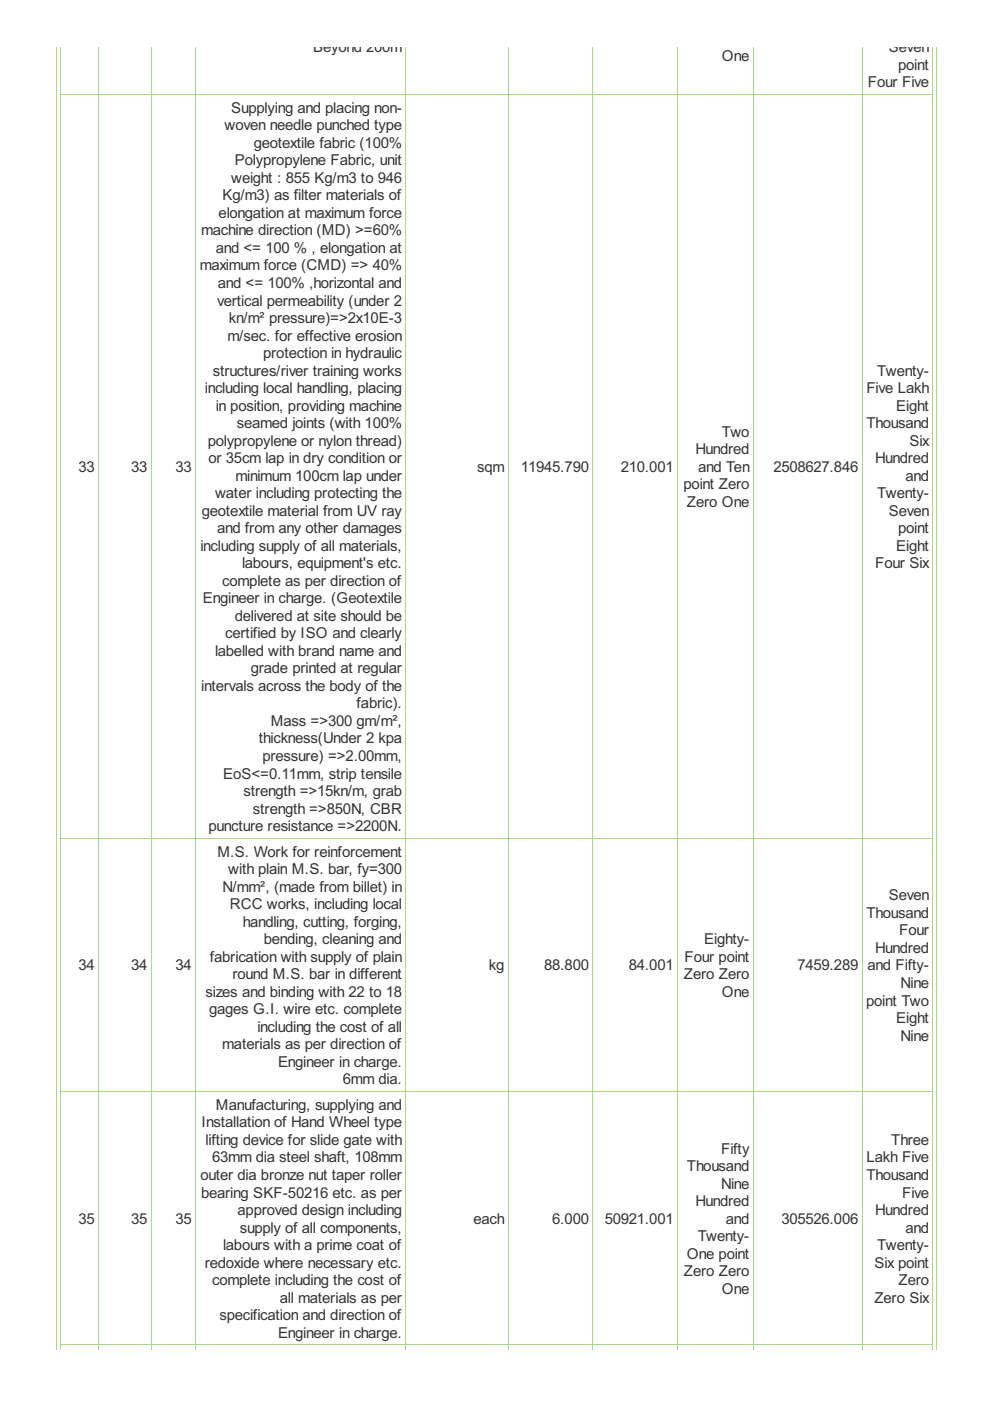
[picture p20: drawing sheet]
<svg xmlns="http://www.w3.org/2000/svg" width="210mm" height="297mm" viewBox="0 0 210 297" stroke-linecap="round" stroke-linejoin="round" font-family="sans-serif">
<defs><g id="words">
<g font-size="3.6" fill="#333">
<text x="66.4" y="11.1">Beyond 200m</text>
<text x="188.5" y="11.1">Seven</text>
<text x="153" y="12.9">One</text>
<text x="190.4" y="14.8">point</text>
<text x="49" y="23.9">Supplying and placing non-</text>
<text x="184" y="18.5">Four Five</text>
<text x="47.6" y="27.6">woven needle punched type</text>
<text x="49.8" y="35.1">Polypropylene Fabric, unit</text>
<text x="53.8" y="31.3">geotextile fabric (100%</text>
<text x="49" y="38.8">weight : 855 Kg/m3 to 946</text>
<text x="46.4" y="46.2">elongation at maximum force</text>
<text x="47.2" y="42.5">Kg/m3) as filter materials of</text>
<text x="42.6" y="49.9">machine direction (MD) &gt;=60%</text>
<text x="45.7" y="53.6">and &lt;= 100 % , elongation at</text>
<text x="42.3" y="57.3">maximum force (CMD) =&gt; 40%</text>
<text x="46.1" y="64.8">vertical permeability (under 2</text>
<text x="46.2" y="61.1">and &lt;= 100% ,horizontal and</text>
<text x="48.5" y="68.5">kn/m² pressure)=&gt;2x10E-3</text>
<text x="48.2" y="72.2">m/sec. for effective erosion</text>
<text x="55.8" y="75.9">protection in hydraulic</text>
<text x="43.4" y="83.3">including local handling, placing</text>
<text x="45.1" y="79.6">structures/river training works</text>
<text x="183.7" y="83.3">Five Lakh</text>
<text x="186" y="79.6">Twenty-</text>
<text x="45.7" y="87.1">in position, providing machine</text>
<text x="190" y="87.1">Eight</text>
<text x="44" y="94.5">polypropylene or nylon thread)</text>
<text x="50.2" y="90.8">seamed joints (with 100%</text>
<text x="153" y="92.6">Two</text>
<text x="183.7" y="90.8">Thousand</text>
<text x="192.8" y="94.5">Six</text>
<text x="16.6" y="100.1">33</text>
<text x="27.8" y="100.1">33</text>
<text x="37.2" y="100.1">33</text>
<text x="44.2" y="98.2">or 35cm lap in dry condition or</text>
<text x="49.9" y="101.9">minimum 100cm lap under</text>
<text x="101.1" y="100.1">sqm</text>
<text x="110.4" y="100.1">11945.790</text>
<text x="131.6" y="100.1">210.001</text>
<text x="147.5" y="96.3">Hundred</text>
<text x="148" y="100.1">and Ten</text>
<text x="164" y="100.1">2508627.846</text>
<text x="185.5" y="98.2">Hundred</text>
<text x="192" y="101.9">and</text>
<text x="45.6" y="105.6">water including protecting the</text>
<text x="144.9" y="103.8">point Zero</text>
<text x="145.6" y="107.5">Zero One</text>
<text x="186" y="105.6">Twenty-</text>
<text x="42.8" y="109.3">geotextile material from UV ray</text>
<text x="46.1" y="113.1">and from any other damages</text>
<text x="188.5" y="109.3">Seven</text>
<text x="190.4" y="113.1">point</text>
<text x="42.5" y="116.8">including supply of all materials,</text>
<text x="190" y="116.8">Eight</text>
<text x="47.1" y="124.2">complete as per direction of</text>
<text x="51.3" y="120.5">labours, equipment's etc.</text>
<text x="185.5" y="120.5">Four Six</text>
<text x="43" y="127.9">Engineer in charge. (Geotextile</text>
<text x="49.8" y="131.6">delivered at site should be</text>
<text x="47.8" y="135.3">certified by ISO and clearly</text>
<text x="45.6" y="139.1">labelled with brand name and</text>
<text x="53.2" y="142.8">grade printed at regular</text>
<text x="42.6" y="146.5">intervals across the body of the</text>
<text x="57.4" y="153.9">Mass =&gt;300 gm/m²,</text>
<text x="75.6" y="150.2">fabric).</text>
<text x="54.9" y="157.6">thickness(Under 2 kpa</text>
<text x="55.6" y="161.3">pressure) =&gt;2.00mm,</text>
<text x="47.3" y="165.1">EoS&lt;=0.11mm, strip tensile</text>
<text x="51.6" y="168.8">strength =&gt;15kn/m, grab</text>
<text x="53.6" y="172.5">strength =&gt;850N, CBR</text>
<text x="44.2" y="176.2">puncture resistance =&gt;2200N.</text>
<text x="46.1" y="181.6">M.S. Work for reinforcement</text>
<text x="48.4" y="185.3">with plain M.S. bar, fy=300</text>
<text x="47.2" y="189">N/mm², (made from billet) in</text>
<text x="188.5" y="190.9">Seven</text>
<text x="48.7" y="192.8">RCC works, including local</text>
<text x="51.5" y="196.5">handling, cutting, forging,</text>
<text x="183.7" y="194.6">Thousand</text>
<text x="44.5" y="203.9">fabrication with supply of plain</text>
<text x="56" y="200.2">bending, cleaning and</text>
<text x="145.2" y="203.9">Four point</text>
<text x="149.3" y="200.2">Eighty-</text>
<text x="185.5" y="202.1">Hundred</text>
<text x="190.7" y="198.3">Four</text>
<text x="16.6" y="205.8">34</text>
<text x="27.8" y="205.8">34</text>
<text x="37.2" y="205.8">34</text>
<text x="49.3" y="207.6">round M.S. bar in different</text>
<text x="103.6" y="205.8">kg</text>
<text x="115.4" y="205.8">88.800</text>
<text x="133.3" y="205.8">84.001</text>
<text x="145" y="207.6">Zero Zero</text>
<text x="169.1" y="205.8">7459.289</text>
<text x="183.9" y="205.8">and Fifty-</text>
<text x="191" y="209.5">Nine</text>
<text x="43.6" y="211.3">sizes and binding with 22 to 18</text>
<text x="44.3" y="215.1">gages G.I. wire etc. complete</text>
<text x="153" y="211.3">One</text>
<text x="183.6" y="213.2">point Two</text>
<text x="54.6" y="218.8">including the cost of all</text>
<text x="190" y="216.9">Eight</text>
<text x="191" y="220.6">Nine</text>
<text x="47.1" y="222.5">materials as per direction of</text>
<text x="58.9" y="226.2">Engineer in charge.</text>
<text x="72.7" y="229.9">6mm dia.</text>
<text x="42.7" y="239">Installation of Hand Wheel type</text>
<text x="45.8" y="235.3">Manufacturing, supplying and</text>
<text x="43.6" y="242.8">lifting device for slide gate with</text>
<text x="152.9" y="244.6">Fifty</text>
<text x="188.9" y="242.8">Three</text>
<text x="42.5" y="250.2">outer dia bronze nut taper roller</text>
<text x="45" y="246.5">63mm dia steel shaft, 108mm</text>
<text x="145.6" y="248.3">Thousand</text>
<text x="183.7" y="246.5">Lakh Five</text>
<text x="183.7" y="250.2">Thousand</text>
<text x="42.6" y="253.9">bearing SKF-50216 etc. as per</text>
<text x="50.4" y="257.6">approved design including</text>
<text x="147.5" y="255.8">Hundred</text>
<text x="152.9" y="252">Nine</text>
<text x="185.5" y="257.6">Hundred</text>
<text x="191.3" y="253.9">Five</text>
<text x="16.6" y="259.5">35</text>
<text x="27.8" y="259.5">35</text>
<text x="37.2" y="259.5">35</text>
<text x="50.8" y="261.3">supply of all components,</text>
<text x="100.4" y="259.5">each</text>
<text x="117.1" y="259.5">6.000</text>
<text x="128.2" y="259.5">50921.001</text>
<text x="147.9" y="263.2">Twenty-</text>
<text x="153.9" y="259.5">and</text>
<text x="165.7" y="259.5">305526.006</text>
<text x="192" y="261.3">and</text>
<text x="43.4" y="268.8">redoxide where necessary etc.</text>
<text x="47.3" y="265">labours with a prime coat of</text>
<text x="145.6" y="266.9">One point</text>
<text x="185.4" y="268.8">Six point</text>
<text x="186" y="265">Twenty-</text>
<text x="45" y="272.5">complete including the cost of</text>
<text x="145" y="270.6">Zero Zero</text>
<text x="153" y="274.3">One</text>
<text x="190.5" y="272.5">Zero</text>
<text x="46.5" y="279.9">specification and direction of</text>
<text x="59.4" y="276.2">all materials as per</text>
<text x="185.4" y="276.2">Zero Six</text>
<text x="58.9" y="283.6">Engineer in charge.</text>
</g>
</g></defs>
<g fill="none" stroke="#a8da7f" stroke-width=".21">
<path d="M12.8 20h185.1M12.9 9.9v275.3M20.9 9.9v275.3M32 9.9v275.3M41.5 9.9v275.3M86.1 9.9v275.3M107.7 9.9v275.3M125.7 9.9v275.3M143.6 9.9v275.3M159.7 9.9v275.3M182.8 9.9v275.3M197.8 9.9v275.3"/>
<path d="M12.8 177.7h185.1M12.8 231.4h185.1M12.8 285.1h185.1"/>
</g>
<g fill="#a8da7f">
<path d="M12.8 285h.1v1.1h-.1z"/>
<path d="M20.8 285h.2v1.1h-.2z"/>
</g>
<path d="M20.8 285.1h11.3" fill="none" stroke="#a8da7f" stroke-width=".21"/>
<g fill="#a8da7f">
<path d="M20.8 285h.2v1.1h-.2z"/>
<path d="M32 285h.1v1.1h-.1z"/>
</g>
<path d="M32 285.1h9.6" fill="none" stroke="#a8da7f" stroke-width=".21"/>
<g fill="#a8da7f">
<path d="M32 285h.1v1.1h-.1z"/>
<path d="M41.4 285h.2v1.1h-.2z"/>
</g>
<path d="M41.4 285.1h44.7" fill="none" stroke="#a8da7f" stroke-width=".21"/>
<g fill="#a8da7f">
<path d="M41.4 285h.2v1.1h-.2z"/>
<path d="M86 285h.1v1.1h-.1z"/>
</g>
<path d="M86 285.1h21.8" fill="none" stroke="#a8da7f" stroke-width=".21"/>
<g fill="#a8da7f">
<path d="M86 285h.1v1.1h-.1z"/>
<path d="M107.6 285h.2v1.1h-.2z"/>
</g>
<path d="M107.6 285.1h18.2" fill="none" stroke="#a8da7f" stroke-width=".21"/>
<g fill="#a8da7f">
<path d="M107.6 285h.2v1.1h-.2z"/>
<path d="M125.6 285h.2v1.1h-.2z"/>
</g>
<path d="M125.6 285.1h18.1" fill="none" stroke="#a8da7f" stroke-width=".21"/>
<g fill="#a8da7f">
<path d="M125.6 285h.2v1.1h-.2z"/>
<path d="M143.6 285h.1v1.1h-.1z"/>
</g>
<path d="M143.6 285.1h16.2" fill="none" stroke="#a8da7f" stroke-width=".21"/>
<g fill="#a8da7f">
<path d="M143.6 285h.1v1.1h-.1z"/>
<path d="M159.6 285h.2v1.1h-.2z"/>
</g>
<path d="M159.6 285.1h23.3" fill="none" stroke="#a8da7f" stroke-width=".21"/>
<g fill="#a8da7f">
<path d="M159.6 285h.2v1.1h-.2z"/>
<path d="M182.7 285h.2v1.1h-.2z"/>
</g>
<path d="M182.7 285.1h15.2" fill="none" stroke="#a8da7f" stroke-width=".21"/>
<g fill="#a8da7f">
<path d="M182.7 285h.2v1.1h-.2z"/>
<path d="M197.7 285h.2v1.1h-.2z"/>
</g>
<path d="M11.9 9.9v276.2M198.6 9.9v276.2" fill="none" stroke="#a8da7f" stroke-width=".21"/>
<use href="#words"/>
</svg>
